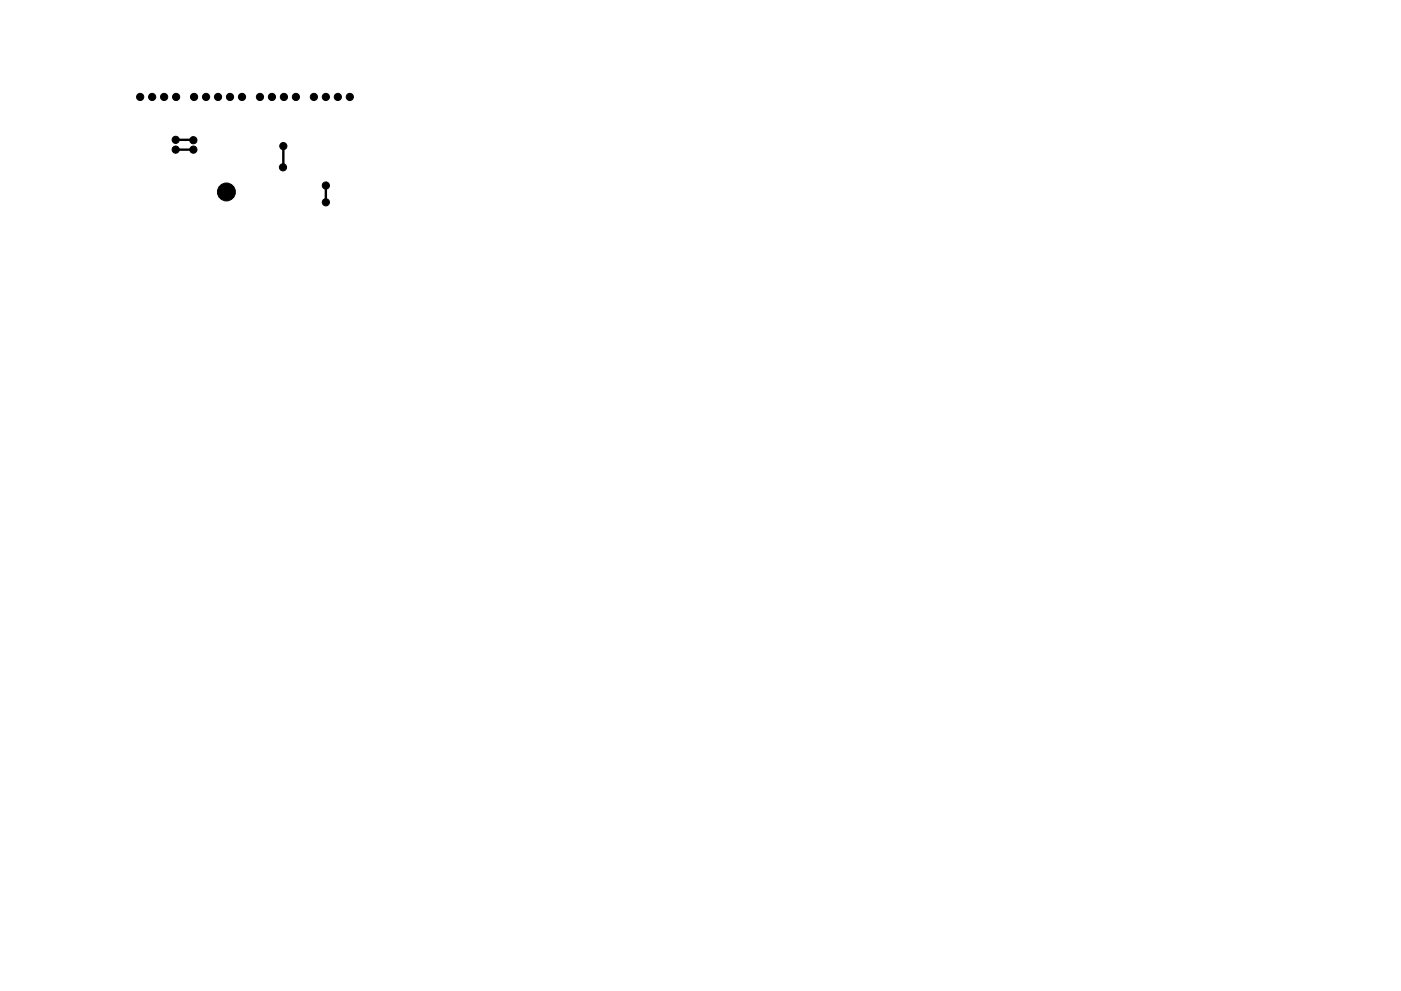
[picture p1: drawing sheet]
<svg xmlns="http://www.w3.org/2000/svg" width="297mm" height="210mm" viewBox="0 0 297 210" stroke-linecap="round" stroke-linejoin="round" font-family="sans-serif">
<g fill="#000" stroke="#000" stroke-width=".21">
<circle cx="29.7" cy="20.6" r=".76"/>
<circle cx="32.3" cy="20.6" r=".76"/>
<circle cx="34.8" cy="20.6" r=".76"/>
<circle cx="37.3" cy="31.7" r=".76"/>
<circle cx="37.3" cy="29.7" r=".76"/>
<circle cx="37.3" cy="20.6" r=".76"/>
<circle cx="41" cy="31.7" r=".76"/>
<circle cx="41" cy="29.7" r=".76"/>
<circle cx="41.1" cy="20.6" r=".76"/>
<circle cx="43.7" cy="20.6" r=".76"/>
<circle cx="46.2" cy="20.6" r=".76"/>
<circle cx="48.8" cy="20.6" r=".76"/>
<circle cx="51.3" cy="20.6" r=".76"/>
<circle cx="55.1" cy="20.6" r=".76"/>
<circle cx="57.7" cy="20.6" r=".76"/>
<circle cx="60" cy="35.5" r=".76"/>
<circle cx="60.1" cy="31" r=".76"/>
<circle cx="60.2" cy="20.6" r=".76"/>
<circle cx="62.7" cy="20.6" r=".76"/>
<circle cx="66.5" cy="20.6" r=".76"/>
<circle cx="69.1" cy="20.6" r=".76"/>
<circle cx="69.1" cy="39.4" r=".76"/>
<circle cx="71.6" cy="20.6" r=".76"/>
<circle cx="74.2" cy="20.6" r=".76"/>
<circle cx="48" cy="40.7" r="1.9"/>
<circle cx="69.1" cy="42.9" r=".76"/>
</g>
<path d="M37.3 31.7h3.7M37.3 31.7h.1M40.8 29.2l-.4 .5h-3.1M59.9 31.1l.2-.1-.1 4.5M69.1 39.4v3.5" fill="none" stroke="#000" stroke-width=".51"/>
<g fill="#000">
<circle cx="41" cy="31.7" r=".25"/>
<circle cx="69.1" cy="39.4" r=".25"/>
</g>
</svg>
